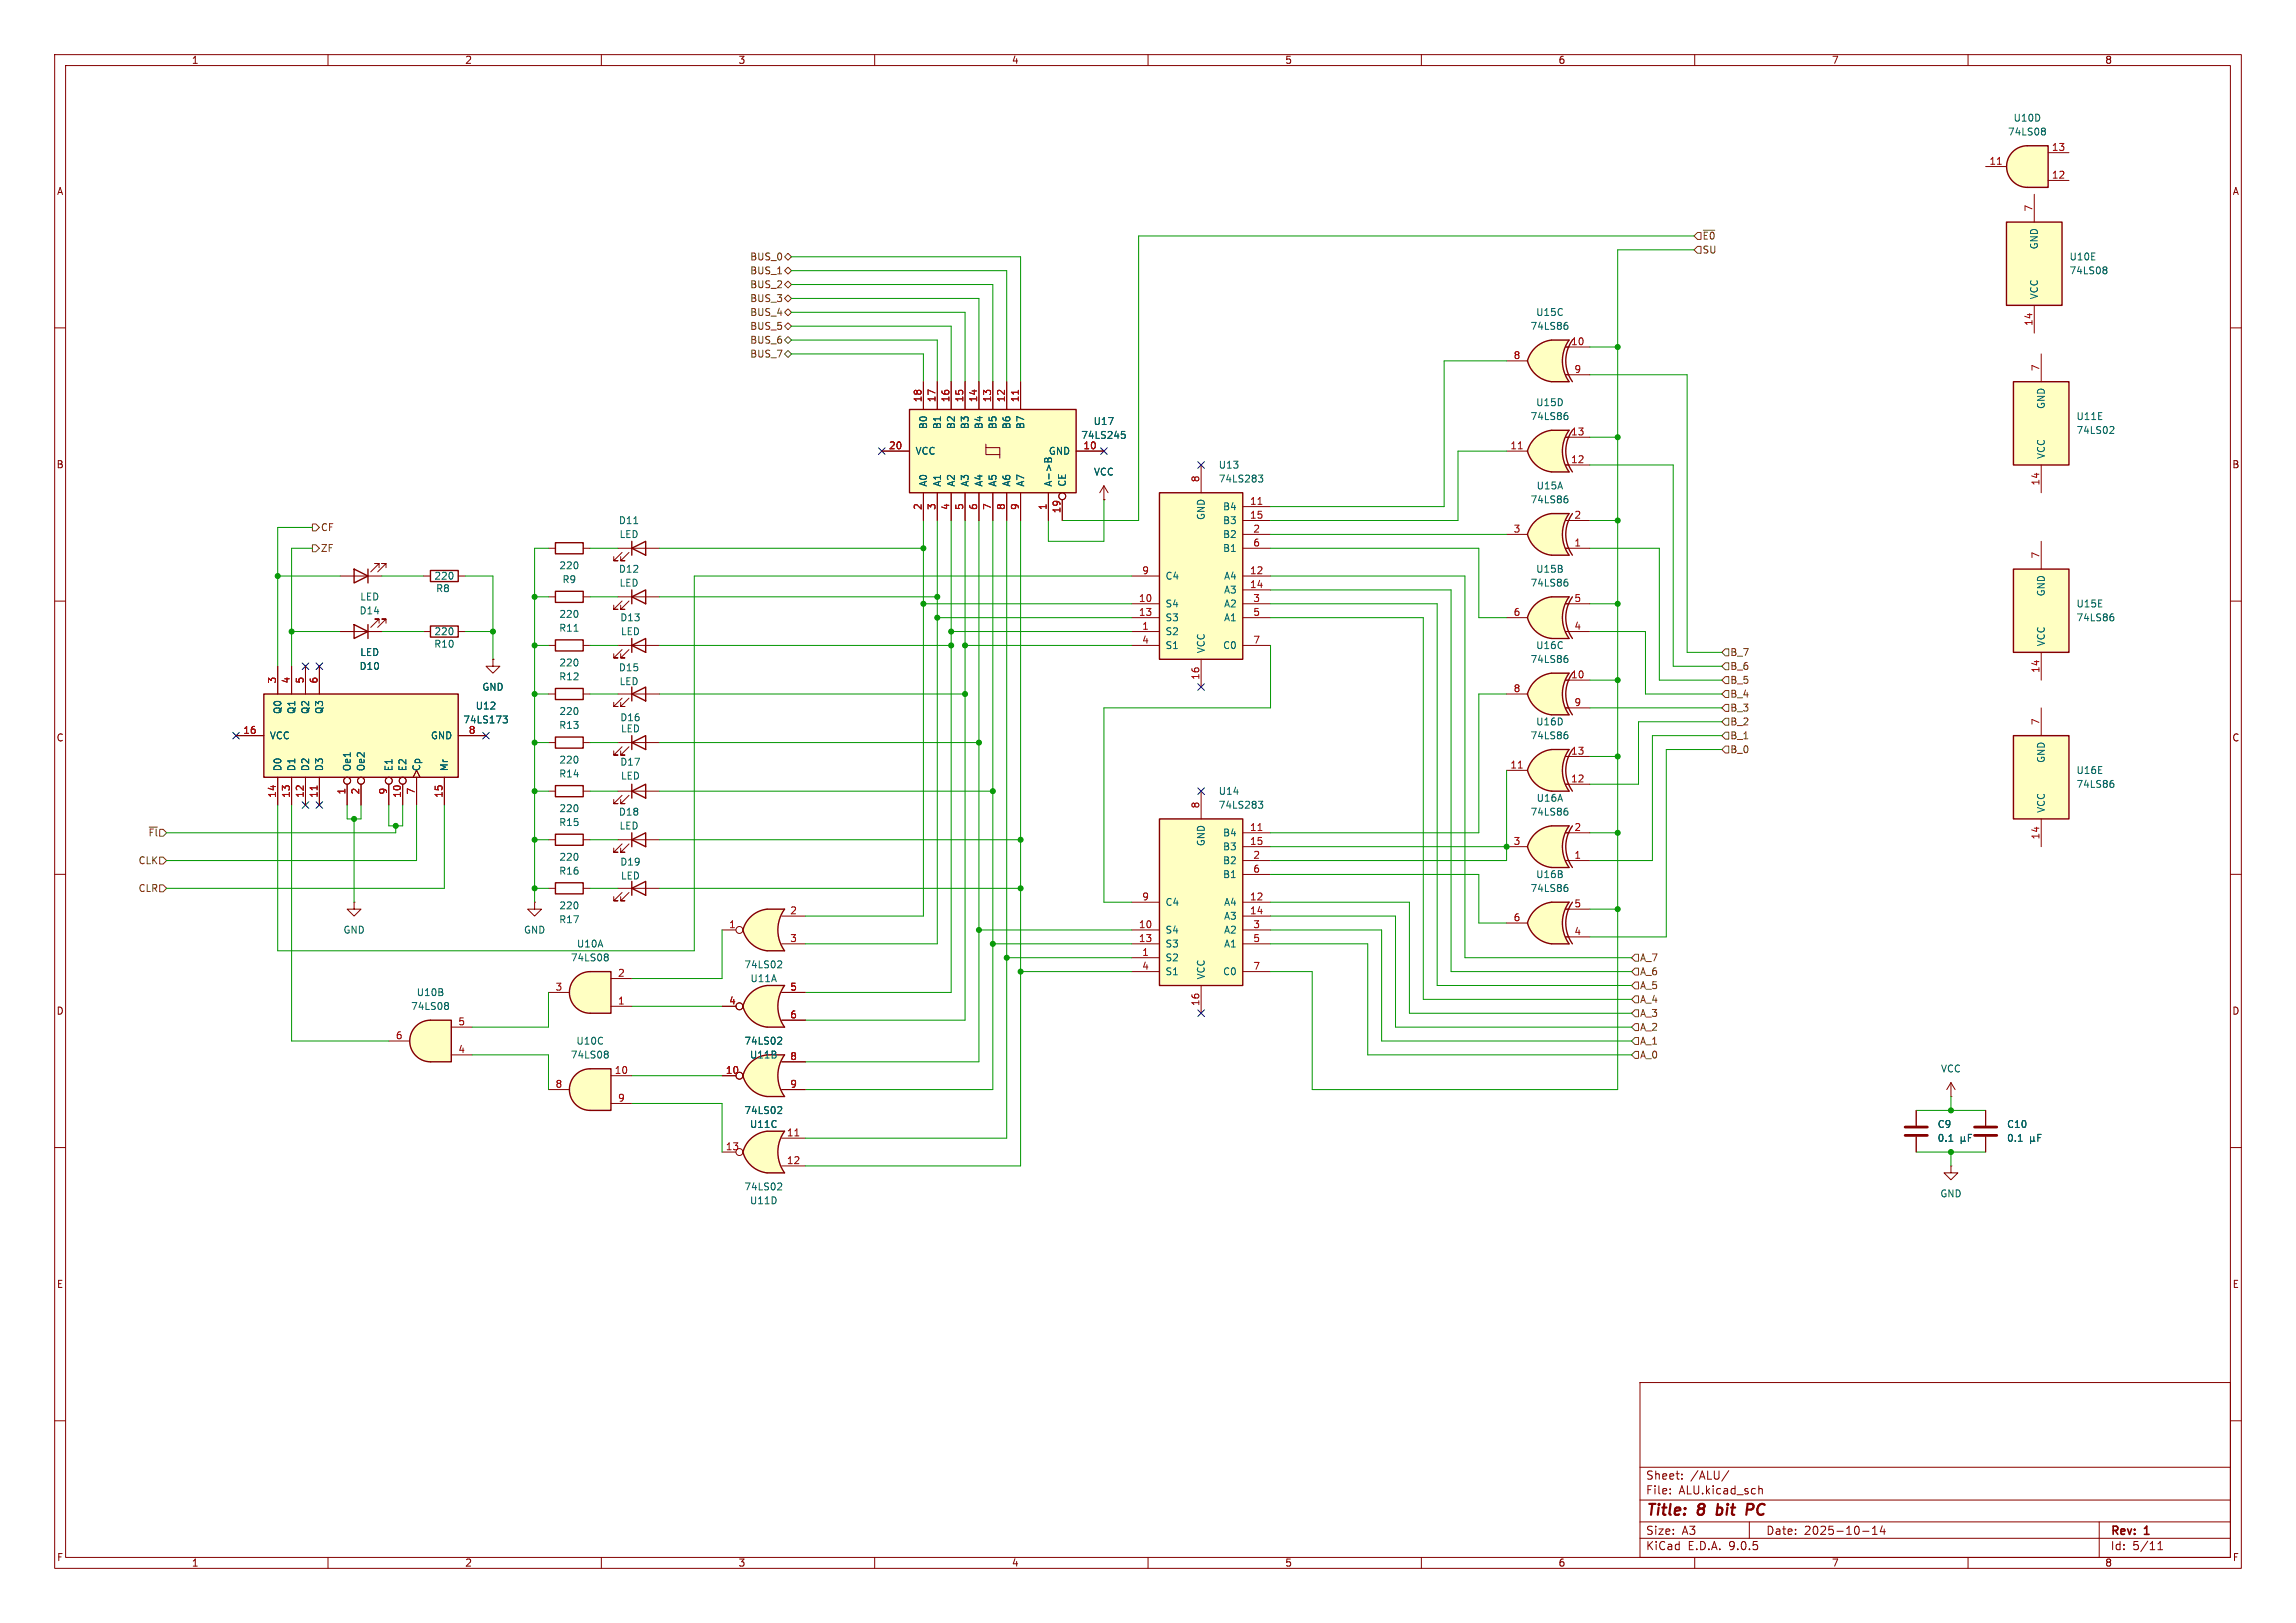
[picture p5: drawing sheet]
<svg xmlns="http://www.w3.org/2000/svg" width="420mm" height="297mm" viewBox="0 0 420 297" stroke-linecap="round" stroke-linejoin="round" font-family="sans-serif">
<defs><g id="words">
<g font-size="2.8" fill="#840000">
<text x="301" y="277.9">Title:</text>
<text x="310.6" y="277.9">8</text>
<text x="314.9" y="277.9">bit</text>
<text x="321.1" y="277.9">PC</text>
</g>
<g font-size="2.1" fill="#840000">
<text x="301" y="273.7">File:</text>
<text x="301" y="271">Sheet:</text>
<text x="307.1" y="273.7">ALU.kicad_sch</text>
<text x="309.2" y="271">/ALU/</text>
<text x="301" y="281.1">Size:</text>
<text x="307.6" y="281.1">A3</text>
<text x="323" y="281.1">Date:</text>
<text x="330" y="281.1">2025-10-14</text>
<text x="386" y="281.3">Rev:</text>
<text x="392.4" y="281.3">1</text>
<text x="301" y="283.9">KiCad</text>
<text x="308.7" y="283.9">E.D.A.</text>
<text x="316.3" y="283.9">9.0.5</text>
<text x="386" y="283.9">Id:</text>
<text x="390.1" y="283.9">5/11</text>
</g>
<g font-size="1.8" fill="#840000">
<text x="35" y="11.9">1</text>
<text x="85" y="11.9">2</text>
<text x="135" y="11.9">3</text>
<text x="185" y="11.9">4</text>
<text x="235" y="11.9">5</text>
<text x="285" y="11.9">6</text>
<text x="335" y="11.9">7</text>
<text x="385" y="11.9">8</text>
<text x="10.3" y="35.9">A</text>
<text x="408.3" y="35.9">A</text>
<text x="10.3" y="85.9">B</text>
<text x="408.2" y="85.9">B</text>
<text x="10.3" y="135.9">C</text>
<text x="408.2" y="135.9">C</text>
<text x="10.3" y="185.9">D</text>
<text x="408.2" y="185.9">D</text>
<text x="10.3" y="235.9">E</text>
<text x="408.3" y="235.9">E</text>
<text x="10.3" y="285.9">F</text>
<text x="35" y="286.9">1</text>
<text x="85" y="286.9">2</text>
<text x="135" y="286.9">3</text>
<text x="185" y="286.9">4</text>
<text x="235" y="286.9">5</text>
<text x="285" y="286.9">6</text>
<text x="335" y="286.9">7</text>
<text x="385" y="286.9">8</text>
<text x="408.3" y="285.9">F</text>
</g>
<g font-size="1.8" fill="#006464">
<text x="368.2" y="22.5">U10D</text>
<text x="367.2" y="25">74LS08</text>
<text x="373" y="45.7" transform="rotate(-90 373 45.7)">GND</text>
<text x="378.5" y="47.9">U10E</text>
<text x="378.5" y="50.4">74LS08</text>
<text x="280.9" y="58">U15C</text>
<text x="373" y="54.9" transform="rotate(-90 373 54.9)">VCC</text>
<text x="279.9" y="60.6">74LS86</text>
<text x="200" y="78">U17</text>
<text x="279.9" y="77.1">74LS86</text>
<text x="280.9" y="74.5">U15D</text>
<text x="374.2" y="74.9" transform="rotate(-90 374.2 74.9)">GND</text>
<text x="379.7" y="77.1">U11E</text>
<text x="167.4" y="83.4">VCC</text>
<text x="169.8" y="78.6" transform="rotate(-90 169.8 78.6)">B0</text>
<text x="172.3" y="78.6" transform="rotate(-90 172.3 78.6)">B1</text>
<text x="174.9" y="78.6" transform="rotate(-90 174.9 78.6)">B2</text>
<text x="177.4" y="78.6" transform="rotate(-90 177.4 78.6)">B3</text>
<text x="179.9" y="78.6" transform="rotate(-90 179.9 78.6)">B4</text>
<text x="182.5" y="78.6" transform="rotate(-90 182.5 78.6)">B5</text>
<text x="185" y="78.6" transform="rotate(-90 185 78.6)">B6</text>
<text x="187.6" y="78.6" transform="rotate(-90 187.6 78.6)">B7</text>
<text x="191.8" y="83.4">GND</text>
<text x="197.7" y="80.5">74LS245</text>
<text x="379.7" y="79.6">74LS02</text>
<text x="169.8" y="89.2" transform="rotate(-90 169.8 89.2)">A0</text>
<text x="172.3" y="89.2" transform="rotate(-90 172.3 89.2)">A1</text>
<text x="174.9" y="89.2" transform="rotate(-90 174.9 89.2)">A2</text>
<text x="177.4" y="89.2" transform="rotate(-90 177.4 89.2)">A3</text>
<text x="179.9" y="89.2" transform="rotate(-90 179.9 89.2)">A4</text>
<text x="182.5" y="89.2" transform="rotate(-90 182.5 89.2)">A5</text>
<text x="185" y="89.2" transform="rotate(-90 185 89.2)">A6</text>
<text x="187.6" y="89.2" transform="rotate(-90 187.6 89.2)">A7</text>
<text x="192.6" y="89.2" transform="rotate(-90 192.6 89.2)">A-&gt;B</text>
<text x="195.2" y="89.2" transform="rotate(-90 195.2 89.2)">CE</text>
<text x="200" y="87.2">VCC</text>
<text x="222.8" y="86">U13</text>
<text x="222.8" y="88.5">74LS283</text>
<text x="281" y="89.8">U15A</text>
<text x="374.2" y="84.1" transform="rotate(-90 374.2 84.1)">VCC</text>
<text x="220.6" y="95.3" transform="rotate(-90 220.6 95.3)">GND</text>
<text x="223.6" y="93.6">B4</text>
<text x="279.9" y="92.3">74LS86</text>
<text x="113.1" y="96.1">D11</text>
<text x="113.2" y="98.7">LED</text>
<text x="223.6" y="101.2">B1</text>
<text x="223.6" y="98.7">B2</text>
<text x="223.6" y="96.1">B3</text>
<text x="79.4" y="106.3">220</text>
<text x="102.2" y="104.4">220</text>
<text x="102.8" y="106.9">R9</text>
<text x="113.1" y="105">D12</text>
<text x="113.2" y="107.5">LED</text>
<text x="213.1" y="106.3">C4</text>
<text x="223.8" y="106.3">A4</text>
<text x="279.9" y="107.5">74LS86</text>
<text x="280.9" y="105">U15B</text>
<text x="65.7" y="112.6">D14</text>
<text x="65.8" y="110.1">LED</text>
<text x="79.7" y="108.6">R8</text>
<text x="102.2" y="113.3">220</text>
<text x="113.4" y="113.9">D13</text>
<text x="213.1" y="113.9">S3</text>
<text x="213.1" y="111.4">S4</text>
<text x="223.8" y="113.9">A1</text>
<text x="223.8" y="111.4">A2</text>
<text x="223.8" y="108.8">A3</text>
<text x="374.2" y="109.2" transform="rotate(-90 374.2 109.2)">GND</text>
<text x="379.7" y="111.4">U15E</text>
<text x="379.7" y="113.9">74LS86</text>
<text x="79.3" y="118.7">R10</text>
<text x="79.4" y="116.4">220</text>
<text x="102.2" y="115.8">R11</text>
<text x="113.5" y="116.4">LED</text>
<text x="213.1" y="119">S1</text>
<text x="213.1" y="116.4">S2</text>
<text x="220.6" y="119.6" transform="rotate(-90 220.6 119.6)">VCC</text>
<text x="223.6" y="119">C0</text>
<text x="280.9" y="119">U16C</text>
<text x="374.2" y="118.4" transform="rotate(-90 374.2 118.4)">VCC</text>
<text x="65.7" y="122.8">D10</text>
<text x="65.8" y="120.2">LED</text>
<text x="102.2" y="124.7">R12</text>
<text x="102.2" y="122.1">220</text>
<text x="113.1" y="123">D15</text>
<text x="113.2" y="125.6">LED</text>
<text x="279.9" y="121.5">74LS86</text>
<text x="51.7" y="130.8" transform="rotate(-90 51.7 130.8)">Q0</text>
<text x="54.2" y="130.8" transform="rotate(-90 54.2 130.8)">Q1</text>
<text x="56.7" y="130.8" transform="rotate(-90 56.7 130.8)">Q2</text>
<text x="59.3" y="130.8" transform="rotate(-90 59.3 130.8)">Q3</text>
<text x="86.9" y="130">U12</text>
<text x="88.1" y="126.6">GND</text>
<text x="102.2" y="131">220</text>
<text x="49.3" y="135.5">VCC</text>
<text x="78.7" y="135.5">GND</text>
<text x="84.7" y="132.6">74LS173</text>
<text x="102.2" y="133.6">R13</text>
<text x="113.4" y="132.2">D16</text>
<text x="113.5" y="134.2">LED</text>
<text x="279.9" y="135.5">74LS86</text>
<text x="280.9" y="132.9">U16D</text>
<text x="51.7" y="141.2" transform="rotate(-90 51.7 141.2)">D0</text>
<text x="54.2" y="141.2" transform="rotate(-90 54.2 141.2)">D1</text>
<text x="56.7" y="141.2" transform="rotate(-90 56.7 141.2)">D2</text>
<text x="59.3" y="141.2" transform="rotate(-90 59.3 141.2)">D3</text>
<text x="64.4" y="141.2" transform="rotate(-90 64.4 141.2)">Oe1</text>
<text x="66.9" y="141.2" transform="rotate(-90 66.9 141.2)">Oe2</text>
<text x="72" y="141.2" transform="rotate(-90 72 141.2)">E1</text>
<text x="74.5" y="141.2" transform="rotate(-90 74.5 141.2)">E2</text>
<text x="77.1" y="141.2" transform="rotate(-90 77.1 141.2)">Cp</text>
<text x="82.1" y="141.2" transform="rotate(-90 82.1 141.2)">Mr</text>
<text x="102.2" y="142.5">R14</text>
<text x="102.2" y="139.9">220</text>
<text x="113.4" y="140.3">D17</text>
<text x="113.5" y="142.8">LED</text>
<text x="374.2" y="139.7" transform="rotate(-90 374.2 139.7)">GND</text>
<text x="379.7" y="141.8">U16E</text>
<text x="102.2" y="148.8">220</text>
<text x="113.1" y="149.5">D18</text>
<text x="222.8" y="145.6">U14</text>
<text x="222.8" y="148.2">74LS283</text>
<text x="279.9" y="149.5">74LS86</text>
<text x="281" y="146.9">U16A</text>
<text x="374.2" y="148.8" transform="rotate(-90 374.2 148.8)">VCC</text>
<text x="379.7" y="144.4">74LS86</text>
<text x="102.2" y="151.4">R15</text>
<text x="113.2" y="152">LED</text>
<text x="220.6" y="154.9" transform="rotate(-90 220.6 154.9)">GND</text>
<text x="223.6" y="155.8">B3</text>
<text x="223.6" y="153.3">B4</text>
<text x="102.2" y="160.2">R16</text>
<text x="102.2" y="157.7">220</text>
<text x="113.4" y="158.6">D19</text>
<text x="113.5" y="161.1">LED</text>
<text x="223.6" y="160.9">B1</text>
<text x="223.6" y="158.3">B2</text>
<text x="280.9" y="160.9">U16B</text>
<text x="102.2" y="166.6">220</text>
<text x="213.1" y="166">C4</text>
<text x="223.8" y="166">A4</text>
<text x="279.9" y="163.4">74LS86</text>
<text x="62.7" y="171">GND</text>
<text x="95.8" y="171">GND</text>
<text x="102.2" y="169.1">R17</text>
<text x="105.4" y="173.6">U10A</text>
<text x="213.1" y="173.6">S3</text>
<text x="213.1" y="171">S4</text>
<text x="223.8" y="173.6">A1</text>
<text x="223.8" y="171">A2</text>
<text x="223.8" y="168.5">A3</text>
<text x="104.3" y="176.1">74LS08</text>
<text x="136.1" y="177.4">74LS02</text>
<text x="137.2" y="179.9">U11A</text>
<text x="213.1" y="178.7">S1</text>
<text x="213.1" y="176.1">S2</text>
<text x="220.6" y="179.3" transform="rotate(-90 220.6 179.3)">VCC</text>
<text x="223.6" y="178.7">C0</text>
<text x="75.1" y="185">74LS08</text>
<text x="76.1" y="182.5">U10B</text>
<text x="105.3" y="191.4">U10C</text>
<text x="136.1" y="191.4">74LS02</text>
<text x="104.3" y="193.9">74LS08</text>
<text x="137.1" y="193.9">U11B</text>
<text x="355" y="196.4">VCC</text>
<text x="136.1" y="204.1">74LS02</text>
<text x="137.1" y="206.6">U11C</text>
<text x="354.3" y="206.6">C9</text>
<text x="354.3" y="209.1">0.1</text>
<text x="367" y="209.1">0.1</text>
<text x="367" y="206.6">C10</text>
<text x="136.1" y="218">74LS02</text>
<text x="137.1" y="220.6">U11D</text>
<text x="354.8" y="219.3">GND</text>
</g>
<g font-size="1.8" fill="#a90000">
<text x="375.2" y="27.7">13</text>
<text x="363.8" y="30.2">11</text>
<text x="375.2" y="32.8">12</text>
<text x="371.9" y="38.8" transform="rotate(-90 371.9 38.8)">7</text>
<text x="371.9" y="59.7" transform="rotate(-90 371.9 59.7)">14</text>
<text x="276.8" y="65.8">8</text>
<text x="287.3" y="63.2">10</text>
<text x="287.9" y="68.3">9</text>
<text x="373.1" y="68" transform="rotate(-90 373.1 68)">7</text>
<text x="168.7" y="73.7" transform="rotate(-90 168.7 73.7)">18</text>
<text x="171.2" y="73.7" transform="rotate(-90 171.2 73.7)">17</text>
<text x="173.7" y="73.7" transform="rotate(-90 173.7 73.7)">16</text>
<text x="176.3" y="73.7" transform="rotate(-90 176.3 73.7)">15</text>
<text x="178.8" y="73.7" transform="rotate(-90 178.8 73.7)">14</text>
<text x="181.4" y="73.7" transform="rotate(-90 181.4 73.7)">13</text>
<text x="183.9" y="73.7" transform="rotate(-90 183.9 73.7)">12</text>
<text x="186.4" y="73.7" transform="rotate(-90 186.4 73.7)">11</text>
<text x="162.5" y="82.3">20</text>
<text x="198.1" y="82.3">10</text>
<text x="276.2" y="82.3">11</text>
<text x="287.3" y="79.8">13</text>
<text x="219.5" y="88.3" transform="rotate(-90 219.5 88.3)">8</text>
<text x="287.3" y="84.8">12</text>
<text x="373.1" y="88.9" transform="rotate(-90 373.1 88.9)">14</text>
<text x="168.7" y="93.4" transform="rotate(-90 168.7 93.4)">2</text>
<text x="171.2" y="93.4" transform="rotate(-90 171.2 93.4)">3</text>
<text x="173.7" y="93.4" transform="rotate(-90 173.7 93.4)">4</text>
<text x="176.3" y="93.4" transform="rotate(-90 176.3 93.4)">5</text>
<text x="178.8" y="93.4" transform="rotate(-90 178.8 93.4)">6</text>
<text x="181.4" y="93.4" transform="rotate(-90 181.4 93.4)">7</text>
<text x="183.9" y="93.4" transform="rotate(-90 183.9 93.4)">8</text>
<text x="186.4" y="93.4" transform="rotate(-90 186.4 93.4)">9</text>
<text x="191.5" y="93.4" transform="rotate(-90 191.5 93.4)">1</text>
<text x="194.1" y="94" transform="rotate(-90 194.1 94)">19</text>
<text x="228.6" y="95">15</text>
<text x="228.6" y="92.5">11</text>
<text x="287.9" y="95">2</text>
<text x="229.2" y="100.1">6</text>
<text x="229.2" y="97.5">2</text>
<text x="276.8" y="97.5">3</text>
<text x="287.9" y="100.1">1</text>
<text x="208.8" y="105.2">9</text>
<text x="228.6" y="107.7">14</text>
<text x="228.6" y="105.2">12</text>
<text x="373.1" y="102.3" transform="rotate(-90 373.1 102.3)">7</text>
<text x="208.2" y="112.8">13</text>
<text x="208.2" y="110.2">10</text>
<text x="229.2" y="112.8">5</text>
<text x="229.2" y="110.2">3</text>
<text x="276.8" y="112.8">6</text>
<text x="287.9" y="110.2">5</text>
<text x="208.8" y="117.9">4</text>
<text x="208.8" y="115.3">1</text>
<text x="229.2" y="117.9">7</text>
<text x="287.9" y="115.3">4</text>
<text x="50.5" y="125.2" transform="rotate(-90 50.5 125.2)">3</text>
<text x="53.1" y="125.2" transform="rotate(-90 53.1 125.2)">4</text>
<text x="55.6" y="125.2" transform="rotate(-90 55.6 125.2)">5</text>
<text x="58.2" y="125.2" transform="rotate(-90 58.2 125.2)">6</text>
<text x="219.5" y="124.5" transform="rotate(-90 219.5 124.5)">16</text>
<text x="287.3" y="124.2">10</text>
<text x="373.1" y="123.2" transform="rotate(-90 373.1 123.2)">14</text>
<text x="276.8" y="126.7">8</text>
<text x="287.9" y="129.3">9</text>
<text x="44.4" y="134.4">16</text>
<text x="85.7" y="134.4">8</text>
<text x="373.1" y="132.8" transform="rotate(-90 373.1 132.8)">7</text>
<text x="276.2" y="140.7">11</text>
<text x="287.3" y="143.3">12</text>
<text x="287.3" y="138.2">13</text>
<text x="50.5" y="146.1" transform="rotate(-90 50.5 146.1)">14</text>
<text x="53.1" y="146.1" transform="rotate(-90 53.1 146.1)">13</text>
<text x="55.6" y="146.1" transform="rotate(-90 55.6 146.1)">12</text>
<text x="58.2" y="146.1" transform="rotate(-90 58.2 146.1)">11</text>
<text x="63.2" y="145.5" transform="rotate(-90 63.2 145.5)">1</text>
<text x="65.8" y="145.5" transform="rotate(-90 65.8 145.5)">2</text>
<text x="70.9" y="145.5" transform="rotate(-90 70.9 145.5)">9</text>
<text x="73.4" y="146.1" transform="rotate(-90 73.4 146.1)">10</text>
<text x="75.9" y="145.5" transform="rotate(-90 75.9 145.5)">7</text>
<text x="81" y="146.1" transform="rotate(-90 81 146.1)">15</text>
<text x="219.5" y="148" transform="rotate(-90 219.5 148)">8</text>
<text x="228.6" y="154.7">15</text>
<text x="228.6" y="152.1">11</text>
<text x="276.8" y="154.7">3</text>
<text x="287.9" y="152.1">2</text>
<text x="373.1" y="153.7" transform="rotate(-90 373.1 153.7)">14</text>
<text x="229.2" y="159.8">6</text>
<text x="229.2" y="157.2">2</text>
<text x="287.9" y="157.2">1</text>
<text x="144.5" y="167.4">2</text>
<text x="208.8" y="164.8">9</text>
<text x="228.6" y="167.4">14</text>
<text x="228.6" y="164.8">12</text>
<text x="287.9" y="166.1">5</text>
<text x="133.3" y="169.9">1</text>
<text x="144.5" y="172.5">3</text>
<text x="208.2" y="172.5">13</text>
<text x="208.2" y="169.9">10</text>
<text x="229.2" y="172.5">5</text>
<text x="229.2" y="169.9">3</text>
<text x="276.8" y="168.7">6</text>
<text x="287.9" y="171.2">4</text>
<text x="113" y="178.8">2</text>
<text x="208.8" y="177.5">4</text>
<text x="208.8" y="175">1</text>
<text x="229.2" y="177.5">7</text>
<text x="101.5" y="181.4">3</text>
<text x="113" y="183.9">1</text>
<text x="133.3" y="183.9">4</text>
<text x="144.5" y="181.4">5</text>
<text x="219.5" y="184.2" transform="rotate(-90 219.5 184.2)">16</text>
<text x="72.3" y="190.2">6</text>
<text x="83.7" y="187.7">5</text>
<text x="144.5" y="186.4">6</text>
<text x="83.7" y="192.8">4</text>
<text x="112.4" y="196.6">10</text>
<text x="132.7" y="196.6">10</text>
<text x="144.5" y="194.1">8</text>
<text x="101.5" y="199.1">8</text>
<text x="113" y="201.7">9</text>
<text x="144.5" y="199.1">9</text>
<text x="143.8" y="208">11</text>
<text x="132.7" y="210.6">13</text>
<text x="143.8" y="213.1">12</text>
</g>
<g font-size="1.8" fill="#725600">
<text x="137.1" y="47.9">BUS_0</text>
<text x="311.3" y="46.6">SU</text>
<text x="311.3" y="44">~{E0}</text>
<text x="137.1" y="50.4">BUS_1</text>
<text x="137.1" y="52.9">BUS_2</text>
<text x="137.1" y="55.5">BUS_3</text>
<text x="137.1" y="58">BUS_4</text>
<text x="137.1" y="65.6">BUS_7</text>
<text x="137.1" y="63.1">BUS_6</text>
<text x="137.1" y="60.6">BUS_5</text>
<text x="58.6" y="101.2">ZF</text>
<text x="58.6" y="97.4">CF</text>
<text x="316.4" y="122.8">B_6</text>
<text x="316.4" y="120.2">B_7</text>
<text x="316.4" y="125.3">B_5</text>
<text x="316.4" y="127.9">B_4</text>
<text x="316.4" y="130.4">B_3</text>
<text x="316.4" y="132.9">B_2</text>
<text x="316.4" y="135.5">B_1</text>
<text x="316.4" y="138">B_0</text>
<text x="27.1" y="153.3">~{Fl}</text>
<text x="25.2" y="158.3">CLK</text>
<text x="25.2" y="163.4">CLR</text>
<text x="299.9" y="176.1">A_7</text>
<text x="299.9" y="178.7">A_6</text>
<text x="299.9" y="181.2">A_5</text>
<text x="299.9" y="183.7">A_4</text>
<text x="299.9" y="188.8">A_2</text>
<text x="299.9" y="186.3">A_3</text>
<text x="299.9" y="191.4">A_1</text>
<text x="299.9" y="193.9">A_0</text>
</g>
</g></defs>
<g fill="none" stroke="#840000" stroke-width=".18">
<path d="M10 10h400v277h-400zM12 12h396v273h-396zM60 10v2M110 10v2M160 10v2M210 10v2M260 10v2M310 10v2M360 10v2M10 60h2M408 60h2M10 110h2"/>
<path d="M408 110h2M10 160h2M408 160h2M10 210h2M408 210h2M300 253h108v32h-108zM10 260h2M300 278.5h108M300 274.5h108M300 268.5h108M305.5 273.2v.2M305.5 272.5v.1"/>
<path d="M307.7 270.5v.2M307.7 269.8v.1M316.2 269.1l-1.3 1.9M320 278.5v3M321.7 271.9v1.5M321.7 272.5l.2-.1 .4 .1 .1 .9M342.5 279.7l.4-.4v1.5M344.3 279.2l-.4 1.1h1M344.7 279.8v1M384 278.5v6.5M408 260h2M60 285v2"/>
<path d="M110 285v2M160 285v2M210 285v2M260 285v2M300 281.5h108M310 285v2M340.7 280.2h1.2M342.5 280.8h.9M360 285v2M394.7 283.6h.9M394.7 282.5l.5-.4v1.5"/>
</g>
<path d="M314 277.1l.2 .1M314.3 275.2l-.3 2M320.4 275.2h-.7l-.3 2M320.5 276.2l-1 .1" fill="none" stroke="#840000" stroke-width=".4"/>
<path d="M212.1 90.2h15.2v30.5h-15.2z" fill="#ffffc2"/>
<path d="M212.1 90.2h15.2v30.5h-15.2z" fill="none" stroke="#840000" stroke-width=".25"/>
<g fill="none" stroke="#840000" stroke-width=".18">
<path d="M219.7 85.1v5.1M227.3 97.8h5.1M227.3 95.3h5.1M227.3 92.7h5.1M207 118.1h5.1M207 113h5.1M207 110.5h5.1M207 105.4h5.1M207 115.6h5.1M227.3 118.1h5.1M227.3 113h5.1M227.3 110.5h5.1"/>
<path d="M227.3 108h5.1M227.3 105.4h5.1M227.3 100.3h5.1M219.7 120.7v5"/>
</g>
<path d="M230.1 92.3h.7" fill="none" stroke="#a90000" stroke-width=".18"/>
<path d="M230.2 86.9h.8l-.4 .5 .3 .1 .1 .5-.3 .2h-.3" fill="none" stroke="#006464" stroke-width=".18"/>
<path d="M283.8 172.7h3.2M283.8 165.1h3.2" fill="none" stroke="#ffffc2" stroke-width=".18"/>
<g fill="#ffffc2" stroke="#ffffc2" stroke-width=".18">
<path d="M280.6 166.7a5.2 5.2 0 0 1 3.2-1.6l.6 5.2-5-1.4 .4-1.1z"/>
<path d="M279.4 168.9l5-1.3-.6 5.1a5.1 5.1 0 0 1-4.4-3.8z"/>
</g>
<path d="M283.8 165.1h3.2a6.7 6.7 0 0 0 0 7.6h-3.2z" fill="#ffffc2"/>
<path d="M283.8 165.1a5.2 5.2 0 0 0-4.4 3.8 5.2 5.2 0 0 0 4.4 3.8M283.8 165.1h3.2a6.6 6.6 0 0 0 0 7.6h-3.2M287.6 165.1a6.6 6.6 0 0 0 0 7.6" fill="none" stroke="#840000" stroke-width=".25"/>
<path d="M275.6 168.9h3.8M286.4 171.5h4.4M286.4 166.4h4.4" fill="none" stroke="#840000" stroke-width=".18"/>
<path d="M286.3 162.4h.3l.2 .2v.4l-.5 .1M286.4 161.9h.3" fill="none" stroke="#006464" stroke-width=".18"/>
<path d="M140.3 207h3.2M140.3 214.6h3.2" fill="none" stroke="#ffffc2" stroke-width=".18"/>
<g fill="#ffffc2" stroke="#ffffc2" stroke-width=".18">
<path d="M135.9 210.8l5-1.3-.6 5.1a5.2 5.2 0 0 1-4.4-3.8z"/>
<path d="M137.2 208.6a5.1 5.1 0 0 1 3.1-1.6l.6 5.1-5-1.3 .5-1.2z"/>
</g>
<path d="M140.3 207h3.2a6.6 6.6 0 0 0 0 7.6h-3.2z" fill="#ffffc2"/>
<path d="M140.3 207a5.2 5.2 0 0 0-4.4 3.8 5.2 5.2 0 0 0 4.4 3.8M140.3 207h3.2a6.6 6.6 0 0 0 0 7.6h-3.2" fill="none" stroke="#840000" stroke-width=".25"/>
<g fill="none" stroke="#840000" stroke-width=".18">
<path d="M132.1 210.8h2.5M143 208.3h4.3M143 213.4h4.3"/>
<circle cx="135.3" cy="210.8" r=".63"/>
</g>
<path d="M145.4 207.9h.7" fill="none" stroke="#a90000" stroke-width=".18"/>
<path d="M142.5 216.5h.4l.1 .3-.8 .9h.8" fill="none" stroke="#006464" stroke-width=".18"/>
<path d="M140.3 180.3h3.2M140.3 188h3.2" fill="none" stroke="#ffffc2" stroke-width=".18"/>
<g fill="#ffffc2" stroke="#ffffc2" stroke-width=".18">
<path d="M135.9 184.2l5-1.4-.6 5.2a5.2 5.2 0 0 1-4.4-3.8z"/>
<path d="M137.2 181.9a5.1 5.1 0 0 1 3.1-1.6l.6 5.1-5-1.2 .5-1.2z"/>
</g>
<path d="M140.3 180.3h3.2a6.6 6.6 0 0 0 0 7.7h-3.2z" fill="#ffffc2"/>
<path d="M140.3 180.3a5.2 5.2 0 0 0-4.4 3.9 5.2 5.2 0 0 0 4.4 3.8M140.3 180.3h3.2a6.6 6.6 0 0 0 0 7.7h-3.2" fill="none" stroke="#840000" stroke-width=".25"/>
<g fill="none" stroke="#840000" stroke-width=".18">
<path d="M132.1 184.2h2.5M143 181.6h4.3M143 186.7h4.3"/>
<circle cx="135.3" cy="184.1" r=".63"/>
</g>
<path d="M142.5 189.8l.4 .1 .1 .3-.8 .9h.8" fill="none" stroke="#006464" stroke-width=".18"/>
<path d="M140.3 193h3.2M140.3 200.7h3.2" fill="none" stroke="#ffffc2" stroke-width=".18"/>
<g fill="#ffffc2" stroke="#ffffc2" stroke-width=".18">
<path d="M135.9 196.9l5-1.4-.6 5.2a5.2 5.2 0 0 1-4.4-3.8z"/>
<path d="M137.2 194.6a5.1 5.1 0 0 1 3.1-1.6l.6 5.1-5-1.2 .5-1.2z"/>
</g>
<path d="M140.3 193h3.2a6.6 6.6 0 0 0 0 7.7h-3.2z" fill="#ffffc2"/>
<path d="M140.3 193a5.2 5.2 0 0 0-4.4 3.9 5.2 5.2 0 0 0 4.4 3.8M140.3 193h3.2a6.6 6.6 0 0 0 0 7.7h-3.2" fill="none" stroke="#840000" stroke-width=".25"/>
<g fill="none" stroke="#840000" stroke-width=".18">
<path d="M90.2 120.7v1.2h1.2l-1.2 1.3-1.3-1.3h1.3M90.2 120.7h.1M132.1 196.9h2.5M143 194.3h4.3M143 199.4h4.3"/>
<circle cx="135.3" cy="196.8" r=".63"/>
</g>
<path d="M142.5 202.5l.4 .1 .1 .3-.8 .9h.8" fill="none" stroke="#006464" stroke-width=".18"/>
<path d="M212.1 149.9h15.2v30.4h-15.2z" fill="#ffffc2"/>
<path d="M101.6 99.3h5.1v2h-5.1zM115.6 99.1v2.5M115.6 109.2l2.5-1.2v2.5zM115.6 100.3l2.5-1.2v2.5zM115.6 118.1l2.5-1.3v2.6zM115.6 108v2.5M115.6 116.8v2.6M212.1 149.9h15.2v30.4h-15.2z" fill="none" stroke="#840000" stroke-width=".25"/>
<g fill="none" stroke="#840000" stroke-width=".18">
<path d="M100.3 100.3h1.3M106.7 100.3h1.2M113 100.3h7.6M113 109.2h7.6M113 118.1h7.6M113.8 110l-1.5 1.5h.7h-.7v-.8M113.8 101.1l-1.5 1.5h.7h-.7v-.7M113.8 118.9l-1.5 1.5h.7h-.7v-.8M115.1 110l-1.6 1.5h.8h-.8v-.8M115.1 101.1l-1.6 1.5h.8h-.8v-.7M115.1 118.9l-1.6 1.5h.8h-.8v-.8M219.7 144.8v5.1"/>
<path d="M227.3 157.5h5.1M227.3 154.9h5.1M227.3 152.4h5.1M207 177.8h5.1M207 172.7h5.1M207 170.2h5.1M207 165.1h5.1M207 175.3h5.1M227.3 177.8h5.1M227.3 172.7h5.1M227.3 170.2h5.1M227.3 167.6h5.1"/>
<path d="M227.3 165.1h5.1M227.3 160h5.1M219.7 180.3v5.1"/>
</g>
<path d="M230.1 152h.7" fill="none" stroke="#a90000" stroke-width=".18"/>
<path d="M115.9 95.8h.8M230.2 146.6h.8l-.4 .5 .3 .1 .1 .5-.3 .2h-.3" fill="none" stroke="#006464" stroke-width=".18"/>
<path d="M283.8 130.8h3.2M283.8 123.2h3.2" fill="none" stroke="#ffffc2" stroke-width=".18"/>
<g fill="#ffffc2" stroke="#ffffc2" stroke-width=".18">
<path d="M280.6 124.8a5.2 5.2 0 0 1 3.2-1.6l.6 5.2-5-1.4 .4-1.1z"/>
<path d="M279.4 127l5-1.3-.6 5.1a5.1 5.1 0 0 1-4.4-3.8z"/>
</g>
<path d="M283.8 123.2h3.2a6.7 6.7 0 0 0 0 7.6h-3.2z" fill="#ffffc2"/>
<g fill="none" stroke="#840000" stroke-width=".25">
<path d="M101.6 108.2h5.1v2h-5.1zM101.6 117.1h5.1v2h-5.1zM115.6 135.9l2.5-1.3v2.6zM115.6 127l2.5-1.3v2.6zM115.6 125.7v2.6M115.6 134.6v2.6M283.8 123.2a5.2 5.2 0 0 0-4.4 3.8 5.2 5.2 0 0 0 4.4 3.8M283.8 123.2h3.2a6.6 6.6 0 0 0 0 7.6h-3.2M287.6 123.2a6.6 6.6 0 0 0 0 7.6M101.6 152.7h5.1v2h-5.1zM115.6 153.7l2.5-1.3v2.5zM115.6 144.8l2.5-1.3v2.6z"/>
<path d="M115.6 143.5v2.6M115.6 152.4v2.5M101.6 161.5h5.1v2.1h-5.1zM115.6 162.6l2.5-1.3v2.5zM115.6 161.3v2.5"/>
</g>
<g fill="none" stroke="#840000" stroke-width=".18">
<path d="M100.3 109.2h1.3M100.3 118.1h1.3M106.7 109.2h1.2M106.7 118.1h1.2M113 127h7.6M113 135.9h7.6M113.8 136.7l-1.5 1.5h.7h-.7v-.8M113.8 127.8l-1.5 1.5h.7h-.7v-.8M115.1 136.7l-1.6 1.5h.8h-.8v-.8M115.1 127.8l-1.6 1.5h.8h-.8v-.8M275.6 127h3.8M286.4 129.5h4.4"/>
<path d="M286.4 124.5h4.4M100.3 153.7h1.3M106.7 153.7h1.2M113 153.7h7.6M113 144.8h7.6M113.8 154.4l-1.5 1.6h.7h-.7v-.8M113.8 145.5l-1.5 1.6h.7h-.7v-.8M115.1 154.4l-1.6 1.6h.8h-.8v-.8M115.1 145.5l-1.6 1.6h.8h-.8v-.8M100.3 162.6h1.3M106.7 162.6h1.2M113 162.6h7.6"/>
<path d="M113.8 163.3l-1.5 1.5h.7h-.7v-.7M115.1 163.3l-1.6 1.5h.8h-.8v-.7"/>
</g>
<path d="M105 115.5h.7M286.4 120h.3M286.3 120.4h.3l.2 .3v.4l-.5 .1" fill="none" stroke="#006464" stroke-width=".18"/>
<path d="M283.8 69.9h3.2M283.8 62.2h3.2" fill="none" stroke="#ffffc2" stroke-width=".18"/>
<g fill="#ffffc2" stroke="#ffffc2" stroke-width=".18">
<path d="M280.6 63.8a5.2 5.2 0 0 1 3.2-1.6l.6 5.2-5-1.4 .4-1.1z"/>
<path d="M279.4 66l5-1.3-.6 5.2a5.1 5.1 0 0 1-4.4-3.9z"/>
</g>
<path d="M283.8 62.2h3.2a6.7 6.7 0 0 0 0 7.7h-3.2z" fill="#ffffc2"/>
<path d="M283.8 62.2a5.2 5.2 0 0 0-4.4 3.8 5.2 5.2 0 0 0 4.4 3.9M283.8 62.2h3.2a6.6 6.6 0 0 0 0 7.7h-3.2M287.6 62.2a6.6 6.6 0 0 0 0 7.7" fill="none" stroke="#840000" stroke-width=".25"/>
<path d="M275.6 66h3.8M286.4 68.6h4.4M286.4 63.5h4.4" fill="none" stroke="#840000" stroke-width=".18"/>
<path d="M286.3 59.5h.3l.2 .2v.4l-.5 .2M286.4 59h.3" fill="none" stroke="#006464" stroke-width=".18"/>
<path d="M105.3 196.7a3.8 3.8 0 0 1 2.6-1.1v7.6a3.8 3.8 0 0 1-3.5-2.4 3.8 3.8 0 0 1 .9-4.1z" fill="#ffffc2" stroke="#ffffc2" stroke-width=".18"/>
<path d="M107.9 195.6h3.9v7.6h-3.9z" fill="#ffffc2"/>
<path d="M101.6 143.8h5.1v2h-5.1zM105.3 196.7a3.8 3.8 0 0 1 2.6-1.1h3.9v7.6h-3.9a3.8 3.8 0 0 1-3.5-2.4 3.8 3.8 0 0 1 .9-4.1z" fill="none" stroke="#840000" stroke-width=".25"/>
<path d="M100.3 144.8h1.3M106.7 144.8h1.2M64.8 165.1v1.3h1.2l-1.2 1.2-1.3-1.2h1.3M64.8 165.1h.1M97.8 165.1v1.3h1.3l-1.3 1.2-1.3-1.2h1.3M97.8 165.1h.1M100.3 199.4h3.8M111.8 196.9h3.8M111.8 201.9h3.8" fill="none" stroke="#840000" stroke-width=".18"/>
<path d="M110.8 192.3h.2l.3 .3-.3 .3M110.8 192.9h.2M111 192.9l.3 .2v.3l-.2 .2h-.3" fill="none" stroke="#006464" stroke-width=".18"/>
<path d="M166.4 74.9h30.4v15.3h-30.4z" fill="#ffffc2"/>
<g fill="none" stroke="#840000" stroke-width=".18">
<path d="M168.9 69.9v5M171.4 69.9v5M174 69.9v5M176.5 69.9v5M179.1 69.9v5M181.6 69.9v5M184.1 69.9v5M186.7 69.9v5M161.3 82.6h5.1M168.9 90.2v5.1M171.4 90.2v5.1M174 90.2v5.1"/>
<path d="M176.5 90.2v5.1M179.1 90.2v5.1M180.3 81.3v.6h2.6v1.9M180.3 81.9v1.3h2.6M181.6 90.2v5.1M184.1 90.2v5.1M186.7 90.2v5.1M191.8 90.2v5.1M194.3 91.4v3.9M196.8 82.6h5.1"/>
<circle cx="194.3" cy="90.8" r=".63"/>
</g>
<path d="M166.4 74.9h30.4v15.3h-30.4z" fill="none" stroke="#840000" stroke-width=".25"/>
<path d="M205.2 79h.6M205.3 79.4h.3l.2 .3v.4l-.5 .1M191.3 83.9l-.2 .2v.4h1.2v-.5M191.6 84l.1 .1M191.7 84.1v.4M191.7 83.9v.2" fill="none" stroke="#006464" stroke-width=".18"/>
<path d="M186.3 71.4v.7" fill="none" stroke="#a90000" stroke-width=".18"/>
<path d="M105.3 178.9a3.8 3.8 0 0 1 2.6-1.1v7.6a3.8 3.8 0 0 1-3.5-2.3 3.8 3.8 0 0 1 .9-4.2z" fill="#ffffc2" stroke="#ffffc2" stroke-width=".18"/>
<path d="M107.9 177.8h3.9v7.6h-3.9z" fill="#ffffc2"/>
<path d="M105.3 178.9a3.8 3.8 0 0 1 2.6-1.1h3.9v7.6h-3.9a3.8 3.8 0 0 1-3.5-2.3 3.8 3.8 0 0 1 .9-4.2z" fill="none" stroke="#840000" stroke-width=".25"/>
<path d="M111.8 179.1h3.8M100.3 181.6h3.8M111.8 184.2h3.8" fill="none" stroke="#840000" stroke-width=".18"/>
<path d="M110.8 174.6h.2l.3 .2-.3 .3M110.8 175.1h.2M111 175.1l.3 .3v.2l-.2 .2h-.3" fill="none" stroke="#006464" stroke-width=".18"/>
<path d="M76.1 187.8a3.8 3.8 0 0 1 2.6-1.1v7.6a3.8 3.8 0 0 1-3.5-2.3 3.8 3.8 0 0 1 .9-4.2z" fill="#ffffc2" stroke="#ffffc2" stroke-width=".18"/>
<path d="M78.7 186.7h3.8v7.6h-3.8z" fill="#ffffc2"/>
<path d="M76.1 187.8a3.8 3.8 0 0 1 2.6-1.1h3.8v7.6h-3.8a3.8 3.8 0 0 1-3.5-2.3 3.8 3.8 0 0 1 .9-4.2z" fill="none" stroke="#840000" stroke-width=".25"/>
<path d="M201.9 91.4h.1M201.9 88.9l-.7 1.3M201.9 88.9l.8 1.3M201.9 88.9v2.5M71.1 190.5h3.8M82.5 193h3.9M82.5 188h3.9" fill="none" stroke="#840000" stroke-width=".18"/>
<path d="M81.6 183.5h.2l.2 .2-.2 .3M81.6 184h.2M81.8 184l.2 .2v.3l-.1 .2h-.3" fill="none" stroke="#006464" stroke-width=".18"/>
<path d="M283.8 116.8h3.2M283.8 109.2h3.2" fill="none" stroke="#ffffc2" stroke-width=".18"/>
<g fill="#ffffc2" stroke="#ffffc2" stroke-width=".18">
<path d="M280.6 110.8a5.2 5.2 0 0 1 3.2-1.6l.6 5.2-5-1.4 .4-1.1z"/>
<path d="M279.4 113l5-1.3-.6 5.1a5.1 5.1 0 0 1-4.4-3.8z"/>
</g>
<path d="M283.8 109.2h3.2a6.7 6.7 0 0 0 0 7.6h-3.2z" fill="#ffffc2"/>
<path d="M64.8 104.1l2.5 1.3-2.5 1.3zM67.3 104.1v2.6M283.8 109.2a5.2 5.2 0 0 0-4.4 3.8 5.2 5.2 0 0 0 4.4 3.8M283.8 109.2h3.2a6.6 6.6 0 0 0 0 7.6h-3.2M287.6 109.2a6.6 6.6 0 0 0 0 7.6" fill="none" stroke="#840000" stroke-width=".25"/>
<path d="M62.2 105.4h7.6M69.3 103.9v-.8h-.7h.7l-1.5 1.5M70.6 103.9v-.8h-.8h.8l-1.5 1.5M275.6 113h3.8M286.4 115.6h4.4M286.4 110.5h4.4" fill="none" stroke="#840000" stroke-width=".18"/>
<path d="M286.3 106.5h.3l.2 .2v.4l-.5 .2M286.4 106h.3" fill="none" stroke="#006464" stroke-width=".18"/>
<path d="M283.8 78.7h3.2M283.8 86.4h3.2" fill="none" stroke="#ffffc2" stroke-width=".18"/>
<g fill="#ffffc2" stroke="#ffffc2" stroke-width=".18">
<path d="M280.6 80.3a5.2 5.2 0 0 1 3.2-1.6l.6 5.2-5-1.3 .4-1.2z"/>
<path d="M279.4 82.5l5-1.2-.6 5.1a5.1 5.1 0 0 1-4.4-3.9z"/>
</g>
<path d="M283.8 78.7h3.2a6.7 6.7 0 0 0 0 7.7h-3.2z" fill="#ffffc2"/>
<path d="M283.8 78.7a5.2 5.2 0 0 0-4.4 3.9 5.2 5.2 0 0 0 4.4 3.8M283.8 78.7h3.2a6.6 6.6 0 0 0 0 7.7h-3.2M287.6 78.7a6.6 6.6 0 0 0 0 7.7" fill="none" stroke="#840000" stroke-width=".25"/>
<path d="M275.6 82.6h3.8M286.4 85.1h4.4M286.4 80h4.4" fill="none" stroke="#840000" stroke-width=".18"/>
<path d="M277.7 82.1h.8" fill="none" stroke="#a90000" stroke-width=".18"/>
<path d="M286.3 76h.3l.2 .2v.5l-.5 .1M286.4 75.5h.3" fill="none" stroke="#006464" stroke-width=".18"/>
<path d="M283.8 94h3.2M283.8 101.6h3.2" fill="none" stroke="#ffffc2" stroke-width=".18"/>
<g fill="#ffffc2" stroke="#ffffc2" stroke-width=".18">
<path d="M280.6 95.6a5.2 5.2 0 0 1 3.2-1.6l.6 5.1-5-1.3 .4-1.1z"/>
<path d="M279.4 97.8l5-1.3-.6 5.1a5.1 5.1 0 0 1-4.4-3.8z"/>
</g>
<path d="M283.8 94h3.2a6.7 6.7 0 0 0 0 7.6h-3.2z" fill="#ffffc2"/>
<path d="M283.8 94a5.2 5.2 0 0 0-4.4 3.8 5.2 5.2 0 0 0 4.4 3.8M283.8 94h3.2a6.6 6.6 0 0 0 0 7.6h-3.2M287.6 94a6.6 6.6 0 0 0 0 7.6" fill="none" stroke="#840000" stroke-width=".25"/>
<path d="M275.6 97.8h3.8M286.4 95.3h4.4M286.4 100.3h4.4M350.5 203.2v2.8M350.5 208v2.8M356.9 213.4v1.2h1.2l-1.2 1.3-1.3-1.3h1.3M356.9 213.4h.1" fill="none" stroke="#840000" stroke-width=".18"/>
<path d="M286.3 91.2h.3l.2 .3v.4l-.5 .1M286.4 90.7h.3M356.5 208.9h.7M358.7 208.7l.2 .2h.3l.1-.2M358.7 208v1.3M359.3 208.7l.2 .2M359.3 208v.7M360.1 208.2h.4M360.7 207.6h-.6v1.3" fill="none" stroke="#006464" stroke-width=".18"/>
<path d="M348.5 206.2h4.1M348.5 207.8h4.1" fill="none" stroke="#840000" stroke-width=".51"/>
<path d="M140.3 166.4h3.2M140.3 174h3.2" fill="none" stroke="#ffffc2" stroke-width=".18"/>
<g fill="#ffffc2" stroke="#ffffc2" stroke-width=".18">
<path d="M135.9 170.2l5-1.4-.6 5.2a5.2 5.2 0 0 1-4.4-3.8z"/>
<path d="M137.2 167.9a5.1 5.1 0 0 1 3.1-1.5l.6 5.1-5-1.3 .5-1.2z"/>
</g>
<path d="M140.3 166.4h3.2a6.6 6.6 0 0 0 0 7.6h-3.2z" fill="#ffffc2"/>
<path d="M140.3 166.4a5.2 5.2 0 0 0-4.4 3.8 5.2 5.2 0 0 0 4.4 3.8M140.3 166.4h3.2a6.6 6.6 0 0 0 0 7.6h-3.2" fill="none" stroke="#840000" stroke-width=".25"/>
<g fill="none" stroke="#840000" stroke-width=".18">
<path d="M132.1 170.2h2.5M143 167.6h4.3M143 172.7h4.3M356.9 198.1l-.8 1.3M356.9 198.1l.7 1.3M356.9 198.1v2.6M356.9 200.7h.1M363.2 203.2v2.8M363.2 208v2.8"/>
<circle cx="135.3" cy="170.2" r=".63"/>
</g>
<path d="M142.5 175.8l.4 .1 .1 .3-.8 .9h.8M369.2 208.9h.7M371.4 208.7l.2 .2h.3l.1-.2M371.4 208v1.3M372 208.7l.2 .2M372 208v.7M372.8 208.2h.4M373.4 207.6h-.6v1.3" fill="none" stroke="#006464" stroke-width=".18"/>
<path d="M361.2 206.2h4.1M361.2 207.8h4.1" fill="none" stroke="#840000" stroke-width=".51"/>
<path d="M283.8 158.8h3.2M283.8 151.1h3.2" fill="none" stroke="#ffffc2" stroke-width=".18"/>
<g fill="#ffffc2" stroke="#ffffc2" stroke-width=".18">
<path d="M280.6 152.7a5.2 5.2 0 0 1 3.2-1.6l.6 5.2-5-1.4 .4-1.1z"/>
<path d="M279.4 154.9l5-1.3-.6 5.2a5.1 5.1 0 0 1-4.4-3.9z"/>
</g>
<path d="M283.8 151.1h3.2a6.7 6.7 0 0 0 0 7.7h-3.2z" fill="#ffffc2"/>
<path d="M283.8 151.1a5.2 5.2 0 0 0-4.4 3.8 5.2 5.2 0 0 0 4.4 3.9M283.8 151.1h3.2a6.6 6.6 0 0 0 0 7.7h-3.2M287.6 151.1a6.6 6.6 0 0 0 0 7.7" fill="none" stroke="#840000" stroke-width=".25"/>
<path d="M275.6 154.9h3.8M286.4 157.5h4.4M286.4 152.4h4.4" fill="none" stroke="#840000" stroke-width=".18"/>
<path d="M286.3 148.4h.3l.2 .2v.4l-.5 .2M286.4 147.9h.3" fill="none" stroke="#006464" stroke-width=".18"/>
<path d="M283.8 137.2h3.2M283.8 144.8h3.2" fill="none" stroke="#ffffc2" stroke-width=".18"/>
<g fill="#ffffc2" stroke="#ffffc2" stroke-width=".18">
<path d="M280.6 138.8a5.2 5.2 0 0 1 3.2-1.6l.6 5.1-5-1.3 .4-1.1z"/>
<path d="M279.4 141l5-1.3-.6 5.1a5.1 5.1 0 0 1-4.4-3.8z"/>
</g>
<path d="M283.8 137.2h3.2a6.7 6.7 0 0 0 0 7.6h-3.2z" fill="#ffffc2"/>
<path d="M283.8 137.2a5.2 5.2 0 0 0-4.4 3.8 5.2 5.2 0 0 0 4.4 3.8M283.8 137.2h3.2a6.6 6.6 0 0 0 0 7.6h-3.2M287.6 137.2a6.6 6.6 0 0 0 0 7.6" fill="none" stroke="#840000" stroke-width=".25"/>
<path d="M286.4 138.4h4.4M275.6 141h3.8M286.4 143.5h4.4" fill="none" stroke="#840000" stroke-width=".18"/>
<path d="M277.7 140.6h.8" fill="none" stroke="#a90000" stroke-width=".18"/>
<path d="M286.3 134.4h.3l.2 .3v.4l-.5 .1M286.4 133.9h.3" fill="none" stroke="#006464" stroke-width=".18"/>
<path d="M368.3 104.1h10.2v15.3h-10.2z" fill="#ffffc2"/>
<path d="M78.7 114.6h5.1v2h-5.1zM368.3 104.1h10.2v15.3h-10.2zM101.6 134.9h5.1v2h-5.1z" fill="none" stroke="#840000" stroke-width=".25"/>
<path d="M373.4 99.1v5M77.5 115.6h1.2M83.8 115.6h1.3M373.4 119.4v5.1M100.3 135.9h1.3M106.7 135.9h1.2" fill="none" stroke="#840000" stroke-width=".18"/>
<path d="M386.2 112.8h.2l.3 .3-.1 .4-.4 .1M386.3 112.3h.3" fill="none" stroke="#006464" stroke-width=".18"/>
<path d="M368.3 134.6h10.2v15.3h-10.2z" fill="#ffffc2"/>
<path d="M64.8 114.3l2.5 1.3-2.5 1.2zM67.3 114.3v2.5M368.3 134.6h10.2v15.3h-10.2z" fill="none" stroke="#840000" stroke-width=".25"/>
<path d="M62.2 115.6h7.6M69.3 114v-.7h-.7h.7l-1.5 1.5M70.6 114v-.7h-.8h.8l-1.5 1.5M373.4 129.5v5.1M373.4 149.9v5" fill="none" stroke="#840000" stroke-width=".18"/>
<path d="M386.2 143.3h.2l.3 .2-.1 .5-.4 .1M386.3 142.8h.3" fill="none" stroke="#006464" stroke-width=".18"/>
<path d="M368.2 27.8a3.8 3.8 0 0 1 2.6-1.1v7.6a3.8 3.8 0 0 1-3.5-2.4 3.8 3.8 0 0 1 .9-4.1z" fill="#ffffc2" stroke="#ffffc2" stroke-width=".18"/>
<path d="M370.8 26.7h3.8v7.6h-3.8z" fill="#ffffc2"/>
<path d="M368.2 27.8a3.8 3.8 0 0 1 2.6-1.1h3.8v7.6h-3.8a3.8 3.8 0 0 1-3.5-2.4 3.8 3.8 0 0 1 .9-4.1zM78.7 104.4h5.1v2h-5.1z" fill="none" stroke="#840000" stroke-width=".25"/>
<path d="M363.2 30.5h3.8M374.6 33h3.9M374.6 27.9h3.9M77.5 105.4h1.2M83.8 105.4h1.3" fill="none" stroke="#840000" stroke-width=".18"/>
<path d="M365.4 30.1h.7" fill="none" stroke="#a90000" stroke-width=".18"/>
<path d="M373.7 23.4h.2l.2 .3-.2 .3M373.7 24h.2M373.9 24l.2 .2v.3l-.1 .1-.3 .1" fill="none" stroke="#006464" stroke-width=".18"/>
<path d="M48.3 127h35.5v15.2h-35.5z" fill="#ffffc2"/>
<path d="M48.3 127h35.5v15.2h-35.5zM101.6 126h5.1v2h-5.1z" fill="none" stroke="#840000" stroke-width=".25"/>
<g fill="none" stroke="#840000" stroke-width=".18">
<path d="M43.2 134.6h5.1M50.8 121.9v5.1M53.3 121.9v5.1M55.9 121.9v5.1M58.4 121.9v5.1M83.8 134.6h5.1M100.3 127h1.3M106.7 127h1.2M50.8 142.2v5.1M53.3 142.2v5.1M55.9 142.2v5.1M58.4 142.2v5.1"/>
<path d="M63.5 143.5v3.8M66 143.5v3.8M71.1 143.5v3.8M73.7 143.5v3.8M75.6 142.2l.6-1.2 .6 1.2M76.2 142.2v5.1M81.3 142.2v5.1"/>
<circle cx="63.5" cy="142.9" r=".63"/>
<circle cx="66" cy="142.9" r=".63"/>
<circle cx="71.1" cy="142.9" r=".63"/>
<circle cx="73.7" cy="142.9" r=".63"/>
</g>
<path d="M58 143.8v.7" fill="none" stroke="#a90000" stroke-width=".18"/>
<path d="M92 131h.8l-.4 .5 .3 .1 .1 .5-.2 .2h-.4" fill="none" stroke="#006464" stroke-width=".18"/>
<path d="M367 40.6h10.2v15.3h-10.2z" fill="#ffffc2"/>
<path d="M367 40.6h10.2v15.3h-10.2z" fill="none" stroke="#840000" stroke-width=".25"/>
<path d="M372.1 35.6v5M372.1 55.9v5.1" fill="none" stroke="#840000" stroke-width=".18"/>
<path d="M384.9 48.8h.3l.2 .3-.2 .3M384.9 49.4h.3M385.2 49.4l.2 .2v.3l-.1 .1-.4 .1" fill="none" stroke="#006464" stroke-width=".18"/>
<path d="M368.3 69.9h10.2v15.2h-10.2z" fill="#ffffc2"/>
<path d="M368.3 69.9h10.2v15.2h-10.2z" fill="none" stroke="#840000" stroke-width=".25"/>
<g fill="none" stroke="#840000" stroke-width=".18">
<path d="M168.9 69.9v5M171.4 69.9v5M174 69.9v5M176.5 69.9v5M179.1 69.9v5M181.6 69.9v5M184.1 69.9v5M186.7 69.9v5M373.4 64.8v5.1M161.3 82.6h5.1M168.9 90.2v5.1M171.4 90.2v5.1"/>
<path d="M174 90.2v5.1M176.5 90.2v5.1M179.1 90.2v5.1M181.6 90.2v5.1M184.1 90.2v5.1M186.7 90.2v5.1M191.8 90.2v5.1M194.3 91.4v3.9M196.8 82.6h5.1M201.9 91.4h.1M373.4 85.1v5.1M62.2 115.6h2.6"/>
<path d="M67.3 115.6h2.5M43.2 134.6h5.1M50.8 121.9v5.1M53.3 121.9v5.1M55.9 121.9v5.1M58.4 121.9v5.1M83.8 134.6h5.1M90.2 120.7h.1M50.8 142.2v5.1M53.3 142.2v5.1M55.9 142.2v5.1M58.4 142.2v5.1"/>
<path d="M63.5 143.5v3.8M66 143.5v3.8M71.1 143.5v3.8M73.7 143.5v3.8M75.6 142.2l.6-1.2 .6 1.2M76.2 142.2v5.1M81.3 142.2v5.1M132.1 184.2h2.5M132.1 196.9h2.5M143 181.6h4.3M143 186.7h4.3M143 194.3h4.3"/>
<path d="M143 199.4h4.3M350.5 203.2v2.8M350.5 208v2.8M363.2 203.2v2.8M363.2 208v2.8"/>
<circle cx="194.3" cy="90.8" r=".63"/>
<circle cx="63.5" cy="142.9" r=".63"/>
<circle cx="66" cy="142.9" r=".63"/>
<circle cx="71.1" cy="142.9" r=".63"/>
<circle cx="73.7" cy="142.9" r=".63"/>
<circle cx="135.3" cy="184.1" r=".63"/>
<circle cx="135.3" cy="196.8" r=".63"/>
</g>
<g fill="none" stroke="#006464" stroke-width=".18">
<path d="M205.2 79h.6M205.3 79.4h.3l.2 .3v.4l-.5 .1M386.1 78l.5 .1 .1 .3-.8 .9h.8M191.3 83.9l-.2 .2v.4h1.2v-.5M191.6 84l.1 .1M191.7 84.1v.4M191.7 83.9v.2M92 131h.8l-.4 .5 .3 .1 .1 .5-.2 .2h-.4M142.5 189.8l.4 .1 .1 .3-.8 .9h.8M142.5 202.5l.4 .1 .1 .3-.8 .9h.8M356.5 208.9h.7M358.7 208.7l.2 .2h.3l.1-.2"/>
<path d="M358.7 208v1.3M359.3 208.7l.2 .2M359.3 208v.7M360.1 208.2h.4M360.7 207.6h-.6v1.3M369.2 208.9h.7M371.4 208.7l.2 .2h.3l.1-.2M371.4 208v1.3M372 208.7l.2 .2M372 208v.7M372.8 208.2h.4M373.4 207.6h-.6v1.3"/>
</g>
<g fill="none" stroke="#725600" stroke-width=".18">
<path d="M143.5 49.5l.6-.6 .7 .6-.7 .7zM143.5 47l.6-.6 .7 .6-.7 .6zM143.5 59.7l.6-.6 .7 .6-.7 .6zM143.5 57.2l.6-.7 .7 .7-.7 .6zM144.1 54l.7 .6-.7 .6-.6-.6zM144.1 51.4l.7 .7-.7 .6-.6-.6zM310.5 45.1h.6v1.3h-.6l-.6-.7zM310.5 42.5h.6v1.3h-.6l-.6-.6zM311.6 42.1h2.1M143.5 64.8l.6-.7 .7 .7-.7 .6zM143.5 62.2l.6-.6 .7 .6-.7 .7zM57.1 99.7h.7l.6 .6-.6 .7h-.7z"/>
<path d="M57.1 95.9h.7l.6 .6-.6 .7h-.7zM315.6 118.7h.6v1.3h-.6l-.6-.6zM315.6 121.3h.6v1.3h-.6l-.6-.7zM315.6 136.5h.6v1.3h-.6l-.6-.6zM315.6 131.4h.6v1.3h-.6l-.6-.6zM315.6 126.4h.6v1.2h-.6l-.6-.6zM315.6 123.8h.6v1.3h-.6l-.6-.6zM315.6 134h.6v1.3h-.6l-.6-.7zM315.6 128.9h.6v1.3h-.6l-.6-.7zM27.3 151.4h1.5M29.2 156.8h.6l.7 .7-.7 .6h-.6zM29.2 161.9h.6l.7 .7-.7 .6h-.6z"/>
<path d="M298.4 175.3l.7-.7h.6v1.3h-.6zM298.4 177.8l.7-.6h.6v1.2h-.6zM298.4 180.3l.7-.6h.6v1.3h-.6zM298.4 188l.7-.7h.6v1.3h-.6zM298.4 185.4l.7-.6h.6v1.3h-.6zM298.4 193l.7-.6h.6v1.3h-.6zM298.4 190.5l.7-.6h.6v1.2h-.6zM299.1 182.2h.6v1.3h-.6l-.7-.6z"/>
</g>
<g fill="none" stroke="#009600" stroke-width=".18">
<path d="M144.8 47h41.9v22.9M144.8 49.5h39.3v20.4M144.8 54.6h34.3v15.3M144.8 52.1h36.8v17.8M144.8 59.7h29.2v10.2M144.8 57.2h31.7v12.7M309.9 45.7h-14v153.7h-55.9v-21.6h-7.6M309.9 43.2h-101.6v52.1h-14M144.8 64.8h24.1v5.1M144.8 62.2h26.6v7.7M275.6 66h-11.4v26.7h-31.8M290.8 68.6h17.8v50.8h6.4"/>
<path d="M290.8 63.5h5.1M57.1 96.5h-6.3v25.4M168.9 95.3v72.3h-21.6M171.4 95.3v77.4h-24.1M174 95.3v86.3h-26.7M176.5 95.3v91.4h-29.2M179.1 95.3v99h-31.8M181.6 95.3v104.1h-34.3M184.1 95.3v113h-36.8M186.7 95.3v118.1h-39.4M201.9 91.4v7.7h-10.1v-3.8M232.4 97.8h43.2"/>
<path d="M275.6 82.6h-8.9v12.7h-34.3M290.8 95.3h5.1M290.8 85.1h15.3v36.8h8.9M290.8 80h5.1M50.8 105.4h11.4M53.3 115.6h8.9M57.1 100.3h-3.8v21.6M69.8 105.4h7.7M69.8 115.6h7.7M85.1 105.4h5.1v15.3M85.1 115.6h5.1M97.8 118.1h2.5"/>
<path d="M97.8 109.2h2.5M100.3 100.3h-2.5v64.8M107.9 118.1h5.1M107.9 100.3h5.1M107.9 109.2h5.1M120.6 118.1h53.4M120.6 100.3h48.3M120.6 109.2h50.8M168.9 110.5h38.1M171.4 113h35.6M174 115.6h33M176.5 118.1h30.5"/>
<path d="M207 105.4h-80v68.6h-76.2v-26.7M232.4 105.4h35.6v69.9h30.4M232.4 113h27.9v69.9h38.1M232.4 100.3h38.1v12.7h5.1M232.4 118.1v11.4h-30.5v35.6h5.1M232.4 108h33v69.8h33M232.4 110.5h30.5v69.8h35.5M290.8 115.6h10.2v11.4h14M290.8 100.3h12.7v24.2h11.5M290.8 110.5h5.1M97.8 127h2.5M97.8 135.9h2.5"/>
<path d="M107.9 127h5.1M107.9 135.9h5.1M120.6 127h55.9M120.6 135.9h58.5M275.6 127h-5.1v25.4h-38.1M290.8 129.5h24.2M290.8 124.5h5.1M290.8 138.4h5.1M315 134.6h-12.7v22.9h-11.5M315 132.1h-15.3v11.4h-8.9M315 137.2h-10.2v34.3h-14M53.3 147.3v43.2h17.8"/>
<path d="M63.5 147.3v2.6h2.5v-2.6M64.8 149.9v15.2M71.1 147.3v3.8h2.6v-3.8M72.4 151.1v1.3h-41.9M76.2 147.3v10.2h-45.7M81.3 147.3v15.3h-50.8M97.8 153.7h2.5M97.8 144.8h2.5M107.9 153.7h5.1M107.9 144.8h5.1M120.6 153.7h66.1M120.6 144.8h61"/>
<path d="M232.4 154.9h43.2M275.6 141v16.5h-43.2M290.8 152.4h5.1M97.8 162.6h2.5M107.9 162.6h5.1M120.6 162.6h66.1M132.1 170.2v8.9h-16.5M179.1 170.2h27.9M181.6 172.7h25.4M184.1 175.3h22.9M186.7 177.8h20.3M232.4 167.6h22.9v20.4h43.1"/>
<path d="M232.4 165.1h25.4v20.3h40.6M232.4 172.7h17.8v20.3h48.2M232.4 170.2h20.3v20.3h45.7M232.4 160h38.1v8.9h5.1M290.8 166.4h5.1M86.4 193h13.9v6.4M100.3 181.6v6.4h-13.9M115.6 196.9h16.5M115.6 184.2h16.5M115.6 201.9h16.5v8.9M350.5 210.8h12.7M350.5 203.2h12.7"/>
<path d="M356.9 200.7v2.5M356.9 210.8v2.6"/>
</g>
<g fill="none" stroke="#000084" stroke-width=".18">
<path d="M160.7 81.9l1.2 1.3M161.9 81.9l-1.2 1.3M201.3 81.9l1.2 1.3M202.5 81.9l-1.2 1.3M219.1 84.5l1.2 1.2M220.3 84.5l-1.2 1.2M42.6 134l1.2 1.2M43.8 134l-1.2 1.2M55.3 121.3l1.2 1.2M56.5 121.3l-1.2 1.2M57.8 121.3l1.2 1.2M59 121.3l-1.2 1.2"/>
<path d="M88.3 134l1.2 1.2M89.5 134l-1.2 1.2M219.1 125.1l1.2 1.2M220.3 125.1l-1.2 1.2M55.3 146.7l1.2 1.2M56.5 146.7l-1.2 1.2M57.8 146.7l1.2 1.2M59 146.7l-1.2 1.2M219.1 144.2l1.2 1.2M220.3 144.2l-1.2 1.2M219.1 184.8l1.2 1.2M220.3 184.8l-1.2 1.2"/>
</g>
<path d="M186.3 71.4v.7M58 143.8v.7" fill="none" stroke="#a90000" stroke-width=".18"/>
<g fill="#009600" stroke="#009600" stroke-width=".18">
<circle cx="295.9" cy="138.4" r=".46"/>
<circle cx="295.9" cy="110.5" r=".46"/>
<circle cx="295.9" cy="124.5" r=".46"/>
<circle cx="295.9" cy="95.3" r=".46"/>
<circle cx="295.9" cy="80" r=".46"/>
<circle cx="176.5" cy="118.1" r=".46"/>
<circle cx="171.4" cy="109.2" r=".46"/>
<circle cx="168.9" cy="100.3" r=".46"/>
<circle cx="186.7" cy="177.8" r=".46"/>
<circle cx="186.7" cy="153.7" r=".46"/>
<circle cx="186.7" cy="162.6" r=".46"/>
<circle cx="275.6" cy="154.9" r=".46"/>
<circle cx="356.9" cy="203.2" r=".46"/>
<circle cx="295.9" cy="152.4" r=".46"/>
<circle cx="356.9" cy="210.8" r=".46"/>
<circle cx="295.9" cy="166.4" r=".46"/>
<circle cx="295.9" cy="63.5" r=".46"/>
<circle cx="64.8" cy="149.9" r=".46"/>
<circle cx="72.4" cy="151.1" r=".46"/>
<circle cx="97.8" cy="153.7" r=".46"/>
<circle cx="97.8" cy="144.8" r=".46"/>
<circle cx="171.4" cy="113" r=".46"/>
<circle cx="168.9" cy="110.5" r=".46"/>
<circle cx="176.5" cy="127" r=".46"/>
<circle cx="174" cy="118.1" r=".46"/>
<circle cx="174" cy="115.6" r=".46"/>
<circle cx="179.1" cy="135.9" r=".46"/>
<circle cx="179.1" cy="170.2" r=".46"/>
<circle cx="184.1" cy="175.3" r=".46"/>
<circle cx="181.6" cy="172.7" r=".46"/>
<circle cx="181.6" cy="144.8" r=".46"/>
<circle cx="97.8" cy="135.9" r=".46"/>
<circle cx="90.2" cy="115.6" r=".46"/>
<circle cx="97.8" cy="118.1" r=".46"/>
<circle cx="97.8" cy="109.2" r=".46"/>
<circle cx="97.8" cy="162.6" r=".46"/>
<circle cx="97.8" cy="127" r=".46"/>
<circle cx="50.8" cy="105.4" r=".46"/>
<circle cx="53.3" cy="115.6" r=".46"/>
</g>
<use href="#words"/>
</svg>
